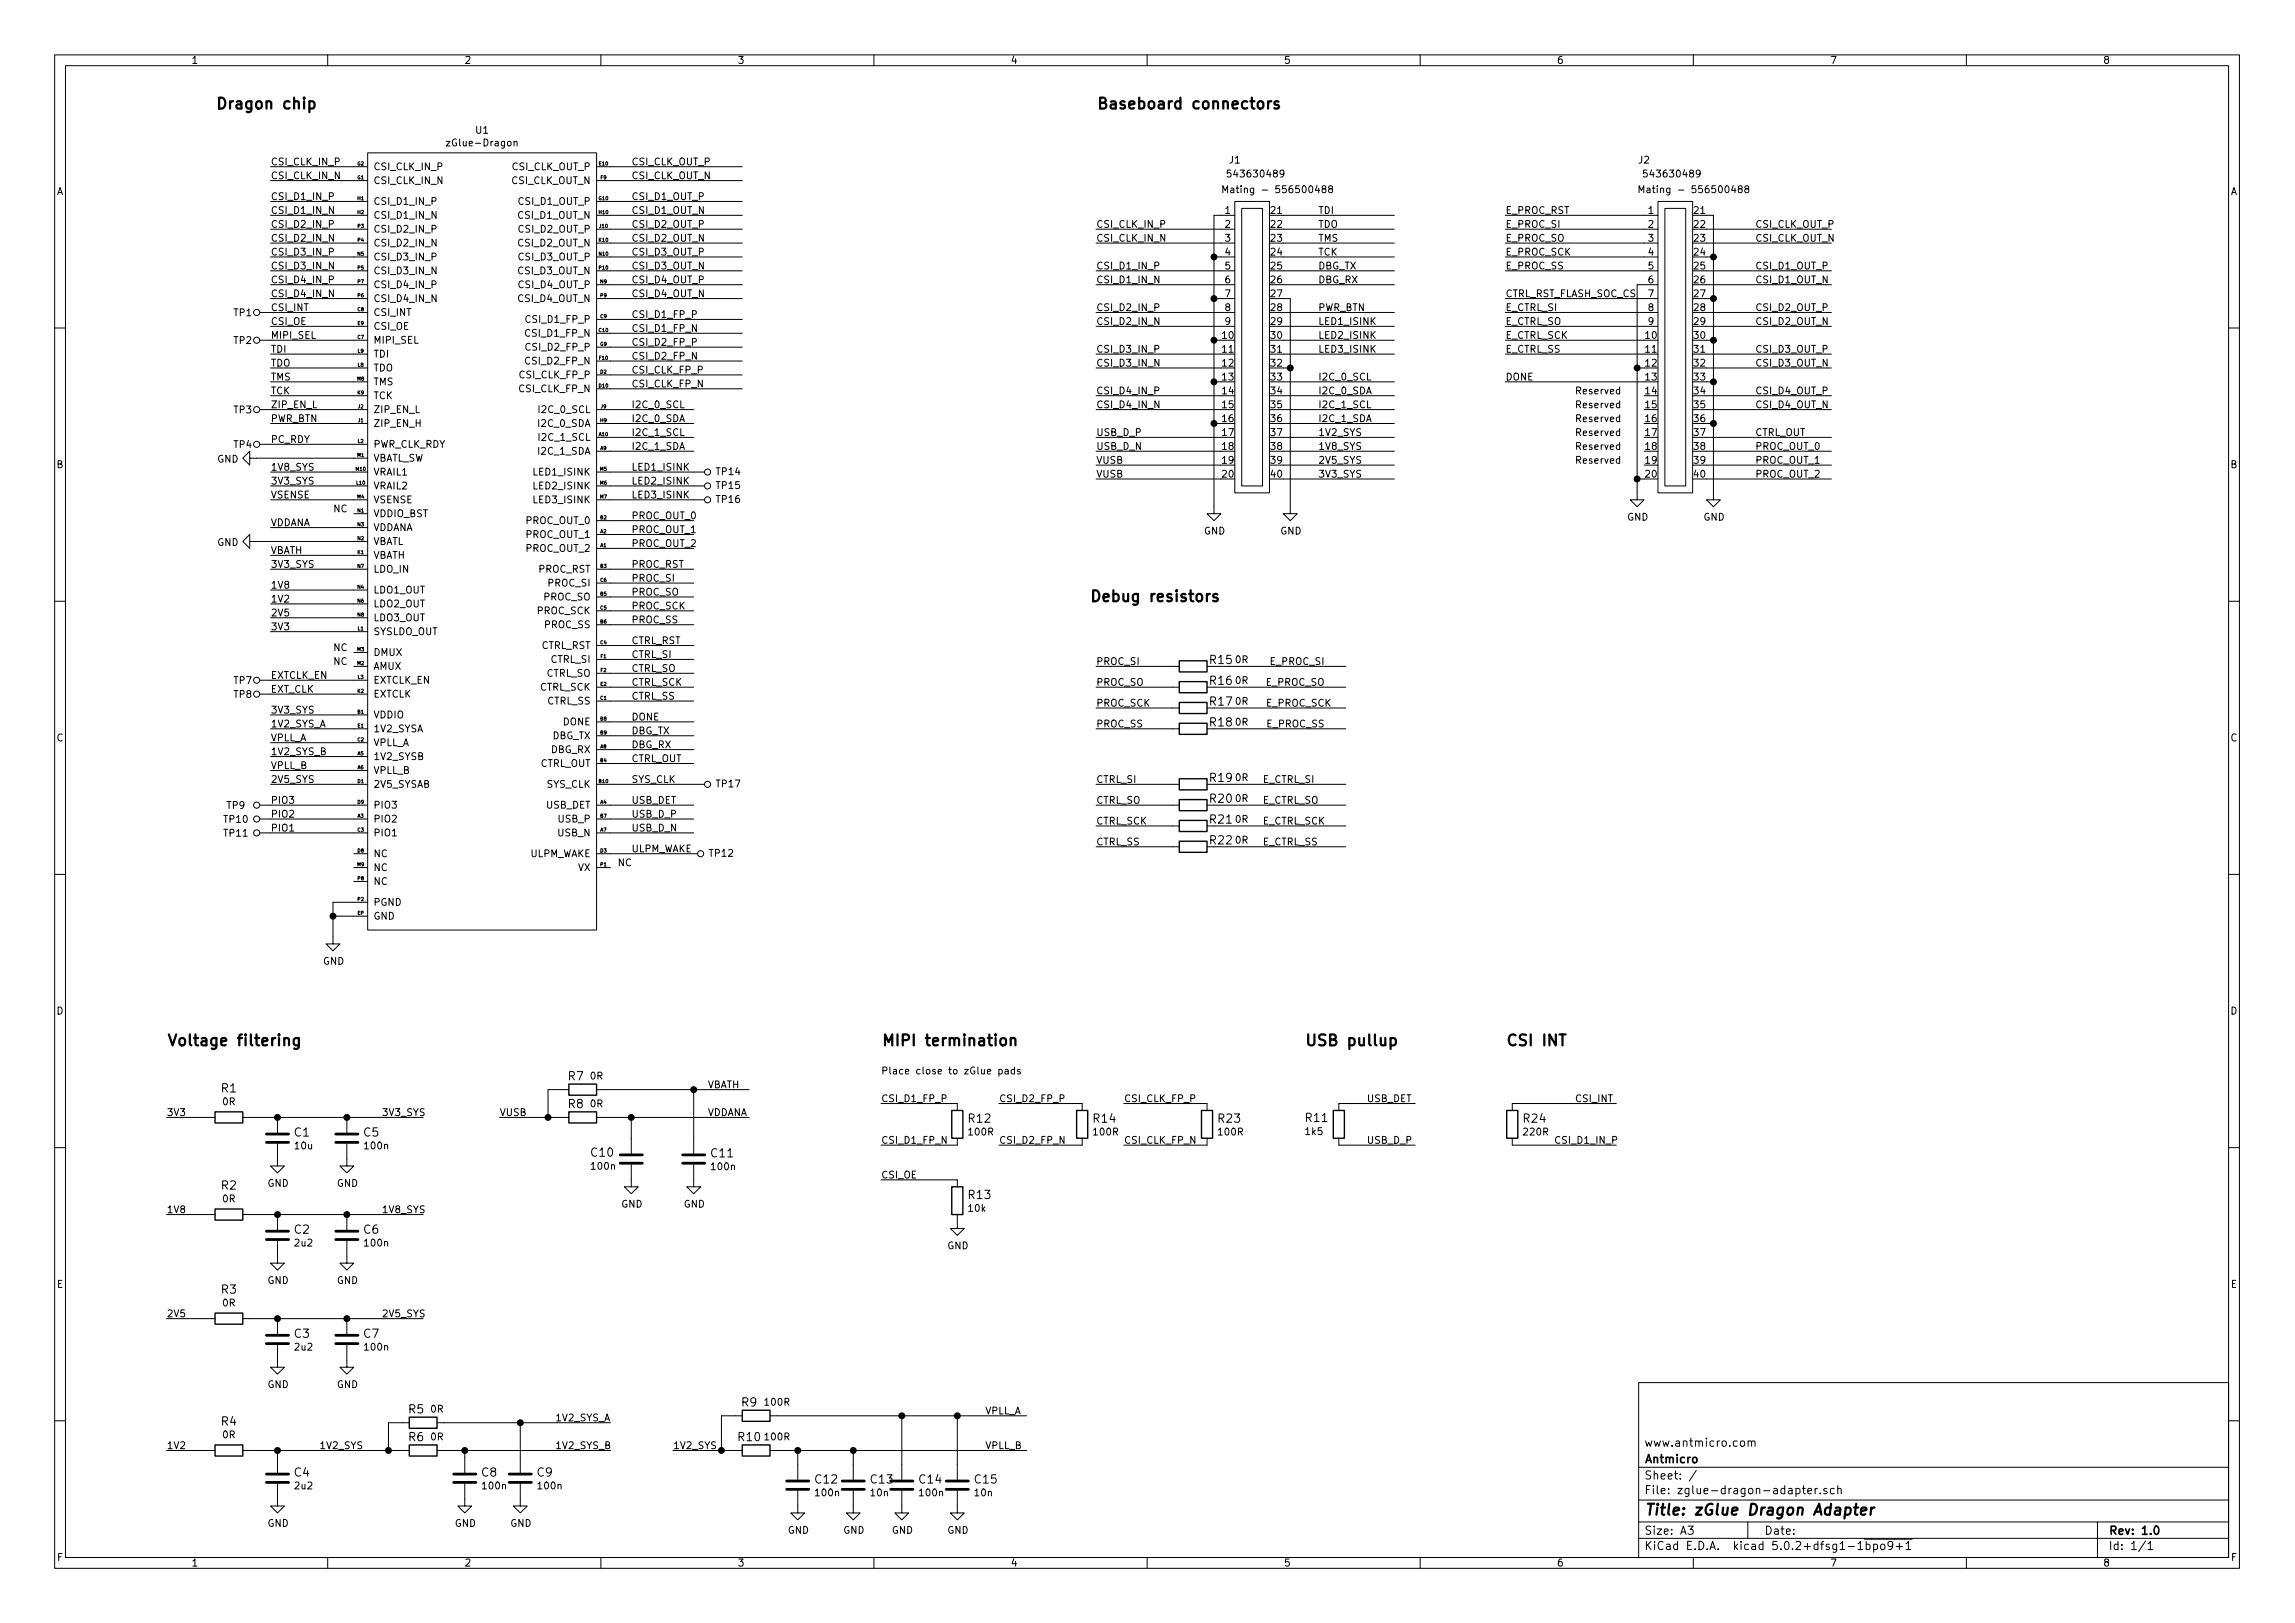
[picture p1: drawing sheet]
<svg xmlns="http://www.w3.org/2000/svg" width="420mm" height="297mm" viewBox="0 0 420 297" stroke-linecap="round" stroke-linejoin="round" font-family="sans-serif">
<defs><g id="words">
<g font-size="2.8">
<text x="39.4" y="20">Dragon chip</text>
<text x="200.7" y="20">Baseboard connectors</text>
<text x="199.4" y="110.1">Debug resistors</text>
<text x="30.5" y="191.4">Voltage filtering</text>
<text x="161.3" y="191.4">MIPI termination</text>
<text x="238.8" y="191.4">USB pullup</text>
<text x="275.6" y="191.4">CSI INT</text>
<text x="301" y="277.3">Title: zGlue Dragon Adapter</text>
</g>
<g font-size="2.1">
<text x="221.6" y="121.5">R15</text>
<text x="221.6" y="125.3">R16</text>
<text x="221.6" y="129.1">R17</text>
<text x="221.6" y="133">R18</text>
<text x="221.6" y="143.1">R19</text>
<text x="221.6" y="146.9">R20</text>
<text x="221.6" y="150.7">R21</text>
<text x="221.6" y="154.5">R22</text>
<text x="104.1" y="197.7">R7</text>
<text x="40.6" y="199.9">R1</text>
<text x="104.1" y="202.8">R8</text>
<text x="53.9" y="208">C1</text>
<text x="66.6" y="208">C5</text>
<text x="177.4" y="205.5">R12</text>
<text x="200.3" y="205.5">R14</text>
<text x="223.1" y="205.5">R23</text>
<text x="239.1" y="205.3">R11</text>
<text x="279" y="205.5">R24</text>
<text x="108.3" y="211.7">C10</text>
<text x="130.3" y="211.8">C11</text>
<text x="40.6" y="217.7">R2</text>
<text x="177.4" y="219.4">R13</text>
<text x="53.9" y="225.8">C2</text>
<text x="66.6" y="225.8">C6</text>
<text x="40.6" y="236.8">R3</text>
<text x="53.9" y="244.8">C3</text>
<text x="66.6" y="244.8">C7</text>
<text x="135.8" y="257.4">R9</text>
<text x="40.6" y="260.9">R4</text>
<text x="74.9" y="258.7">R5</text>
<text x="74.9" y="263.8">R6</text>
<text x="135.2" y="263.8">R10</text>
<text x="301" y="267.8">Antmicro</text>
<text x="301" y="264.8">www.antmicro.com</text>
<text x="53.9" y="270.2">C4</text>
<text x="88.2" y="270.2">C8</text>
<text x="98.4" y="270.2">C9</text>
<text x="149.3" y="271.5">C12</text>
<text x="159.5" y="271.5">C13</text>
<text x="168.4" y="271.5">C14</text>
<text x="178.5" y="271.5">C15</text>
<text x="301" y="273.5">File: zglue-dragon-adapter.sch</text>
<text x="301" y="270.8">Sheet: /</text>
<text x="301" y="280.9">Size: A3</text>
<text x="323" y="280.9">Date:</text>
<text x="386" y="280.9">Rev: 1.0</text>
<text x="301" y="283.7">KiCad E.D.A. kicad 5.0.2+dfsg1-1bpo9+1</text>
<text x="386" y="283.7">Id: 1/1</text>
</g>
<g font-size="1.8">
<text x="35" y="11.7">1</text>
<text x="85" y="11.7">2</text>
<text x="135" y="11.7">3</text>
<text x="185" y="11.7">4</text>
<text x="235" y="11.7">5</text>
<text x="285" y="11.7">6</text>
<text x="335" y="11.7">7</text>
<text x="385" y="11.7">8</text>
<text x="82.5" y="26.8">zGlue-Dragon</text>
<text x="87.1" y="24.5">U1</text>
<text x="225.1" y="29.9">J1</text>
<text x="300" y="29.9">J2</text>
<text x="10.4" y="35.7">A</text>
<text x="49.5" y="30.3">CSI_CLK_IN_P</text>
<text x="49.5" y="32.8">CSI_CLK_IN_N</text>
<text x="68.3" y="33.7">CSI_CLK_IN_N</text>
<text x="68.3" y="31.2">CSI_CLK_IN_P</text>
<text x="93.6" y="33.7">CSI_CLK_OUT_N</text>
<text x="93.8" y="31.2">CSI_CLK_OUT_P</text>
<text x="115.6" y="30.3">CSI_CLK_OUT_P</text>
<text x="115.6" y="32.8">CSI_CLK_OUT_N</text>
<text x="223.5" y="35.3">Mating - 556500488</text>
<text x="225.5" y="32.5">543630489</text>
<text x="299.7" y="35.3">Mating - 556500488</text>
<text x="301.7" y="32.5">543630489</text>
<text x="408.4" y="35.7">A</text>
<text x="49.5" y="36.6">CSI_D1_IN_P</text>
<text x="49.5" y="39.2">CSI_D1_IN_N</text>
<text x="49.5" y="41.7">CSI_D2_IN_P</text>
<text x="68.3" y="37.5">CSI_D1_IN_P</text>
<text x="68.3" y="40">CSI_D1_IN_N</text>
<text x="95" y="40">CSI_D1_OUT_N</text>
<text x="95.1" y="37.5">CSI_D1_OUT_P</text>
<text x="115.6" y="36.6">CSI_D1_OUT_P</text>
<text x="115.6" y="39.2">CSI_D1_OUT_N</text>
<text x="115.6" y="41.7">CSI_D2_OUT_P</text>
<text x="200.7" y="41.7">CSI_CLK_IN_P</text>
<text x="224.3" y="39.2">1</text>
<text x="224.3" y="41.7">2</text>
<text x="232.7" y="39.2">21</text>
<text x="232.7" y="41.7">22</text>
<text x="241.3" y="39.2">TDI</text>
<text x="241.3" y="41.7">TDO</text>
<text x="275.6" y="39.2">E_PROC_RST</text>
<text x="275.6" y="41.7">E_PROC_SI</text>
<text x="301.8" y="39.2">1</text>
<text x="301.8" y="41.7">2</text>
<text x="310.2" y="39.2">21</text>
<text x="310.2" y="41.7">22</text>
<text x="321.3" y="41.7">CSI_CLK_OUT_P</text>
<text x="49.5" y="44.2">CSI_D2_IN_N</text>
<text x="49.5" y="46.8">CSI_D3_IN_P</text>
<text x="68.3" y="47.7">CSI_D3_IN_P</text>
<text x="68.3" y="42.6">CSI_D2_IN_P</text>
<text x="68.3" y="45.1">CSI_D2_IN_N</text>
<text x="95" y="45.1">CSI_D2_OUT_N</text>
<text x="95.1" y="42.6">CSI_D2_OUT_P</text>
<text x="95.1" y="47.7">CSI_D3_OUT_P</text>
<text x="115.6" y="44.2">CSI_D2_OUT_N</text>
<text x="115.6" y="46.8">CSI_D3_OUT_P</text>
<text x="200.7" y="44.2">CSI_CLK_IN_N</text>
<text x="224.3" y="44.2">3</text>
<text x="224.3" y="46.8">4</text>
<text x="232.7" y="44.2">23</text>
<text x="232.7" y="46.8">24</text>
<text x="241.3" y="44.2">TMS</text>
<text x="241.3" y="46.8">TCK</text>
<text x="275.6" y="44.2">E_PROC_SO</text>
<text x="275.6" y="46.8">E_PROC_SCK</text>
<text x="301.8" y="44.2">3</text>
<text x="301.8" y="46.8">4</text>
<text x="310.2" y="44.2">23</text>
<text x="310.2" y="46.8">24</text>
<text x="321.3" y="44.2">CSI_CLK_OUT_N</text>
<text x="49.5" y="49.3">CSI_D3_IN_N</text>
<text x="49.5" y="51.9">CSI_D4_IN_P</text>
<text x="68.3" y="50.2">CSI_D3_IN_N</text>
<text x="68.3" y="52.7">CSI_D4_IN_P</text>
<text x="95" y="50.2">CSI_D3_OUT_N</text>
<text x="95.1" y="52.7">CSI_D4_OUT_P</text>
<text x="115.6" y="49.3">CSI_D3_OUT_N</text>
<text x="115.6" y="51.9">CSI_D4_OUT_P</text>
<text x="200.7" y="49.3">CSI_D1_IN_P</text>
<text x="200.7" y="51.9">CSI_D1_IN_N</text>
<text x="224.3" y="49.3">5</text>
<text x="224.3" y="51.9">6</text>
<text x="232.7" y="49.3">25</text>
<text x="232.7" y="51.9">26</text>
<text x="241.3" y="51.9">DBG_RX</text>
<text x="241.3" y="49.3">DBG_TX</text>
<text x="275.6" y="49.3">E_PROC_SS</text>
<text x="301.8" y="49.3">5</text>
<text x="301.8" y="51.9">6</text>
<text x="310.2" y="49.3">25</text>
<text x="310.2" y="51.9">26</text>
<text x="321.3" y="49.3">CSI_D1_OUT_P</text>
<text x="321.3" y="51.9">CSI_D1_OUT_N</text>
<text x="42.8" y="57.9">TP1</text>
<text x="49.5" y="59.5">CSI_OE</text>
<text x="49.5" y="56.9">CSI_INT</text>
<text x="49.5" y="54.4">CSI_D4_IN_N</text>
<text x="68.3" y="57.8">CSI_INT</text>
<text x="68.3" y="55.3">CSI_D4_IN_N</text>
<text x="95" y="55.3">CSI_D4_OUT_N</text>
<text x="96.6" y="59.1">CSI_D1_FP_P</text>
<text x="115.6" y="54.4">CSI_D4_OUT_N</text>
<text x="115.6" y="58.2">CSI_D1_FP_P</text>
<text x="200.7" y="56.9">CSI_D2_IN_P</text>
<text x="200.7" y="59.5">CSI_D2_IN_N</text>
<text x="224.3" y="54.4">7</text>
<text x="224.3" y="56.9">8</text>
<text x="224.3" y="59.5">9</text>
<text x="232.7" y="54.4">27</text>
<text x="232.7" y="56.9">28</text>
<text x="232.7" y="59.5">29</text>
<text x="241.3" y="56.9">PWR_BTN</text>
<text x="241.3" y="59.5">LED1_ISINK</text>
<text x="275.6" y="54.4">CTRL_RST_FLASH_SOC_CS</text>
<text x="275.6" y="56.9">E_CTRL_SI</text>
<text x="275.6" y="59.5">E_CTRL_SO</text>
<text x="301.8" y="54.4">7</text>
<text x="301.8" y="56.9">8</text>
<text x="301.8" y="59.5">9</text>
<text x="310.2" y="54.4">27</text>
<text x="310.2" y="56.9">28</text>
<text x="310.2" y="59.5">29</text>
<text x="321.3" y="56.9">CSI_D2_OUT_P</text>
<text x="321.3" y="59.5">CSI_D2_OUT_N</text>
<text x="42.8" y="63">TP2</text>
<text x="49.5" y="64.6">TDI</text>
<text x="49.5" y="62">MIPI_SEL</text>
<text x="68.3" y="62.9">MIPI_SEL</text>
<text x="68.3" y="60.4">CSI_OE</text>
<text x="68.3" y="65.4">TDI</text>
<text x="96.5" y="61.6">CSI_D1_FP_N</text>
<text x="96.6" y="64.2">CSI_D2_FP_P</text>
<text x="115.6" y="60.7">CSI_D1_FP_N</text>
<text x="115.6" y="63.3">CSI_D2_FP_P</text>
<text x="115.6" y="65.8">CSI_D2_FP_N</text>
<text x="200.7" y="64.6">CSI_D3_IN_P</text>
<text x="223.8" y="62">10</text>
<text x="223.8" y="64.6">11</text>
<text x="232.7" y="62">30</text>
<text x="232.7" y="64.6">31</text>
<text x="241.3" y="62">LED2_ISINK</text>
<text x="241.3" y="64.6">LED3_ISINK</text>
<text x="275.6" y="62">E_CTRL_SCK</text>
<text x="275.6" y="64.6">E_CTRL_SS</text>
<text x="301.3" y="62">10</text>
<text x="301.3" y="64.6">11</text>
<text x="310.2" y="62">30</text>
<text x="310.2" y="64.6">31</text>
<text x="321.3" y="64.6">CSI_D3_OUT_P</text>
<text x="49.5" y="67.1">TDO</text>
<text x="49.5" y="69.6">TMS</text>
<text x="68.3" y="68">TDO</text>
<text x="68.3" y="70.5">TMS</text>
<text x="95.1" y="71.8">CSI_CLK_FP_N</text>
<text x="95.2" y="69.3">CSI_CLK_FP_P</text>
<text x="96.5" y="66.7">CSI_D2_FP_N</text>
<text x="115.6" y="68.4">CSI_CLK_FP_P</text>
<text x="115.6" y="70.9">CSI_CLK_FP_N</text>
<text x="200.7" y="67.1">CSI_D3_IN_N</text>
<text x="223.8" y="67.1">12</text>
<text x="223.8" y="69.6">13</text>
<text x="232.7" y="67.1">32</text>
<text x="232.7" y="69.6">33</text>
<text x="241.3" y="69.6">I2C_0_SCL</text>
<text x="275.6" y="69.6">DONE</text>
<text x="301.3" y="67.1">12</text>
<text x="301.3" y="69.6">13</text>
<text x="310.2" y="67.1">32</text>
<text x="310.2" y="69.6">33</text>
<text x="321.3" y="67.1">CSI_D3_OUT_N</text>
<text x="42.8" y="75.7">TP3</text>
<text x="49.5" y="77.3">PWR_BTN</text>
<text x="49.5" y="72.2">TCK</text>
<text x="49.5" y="74.7">ZIP_EN_L</text>
<text x="68.3" y="75.6">ZIP_EN_L</text>
<text x="68.3" y="73.1">TCK</text>
<text x="99" y="75.6">I2C_0_SCL</text>
<text x="115.6" y="74.7">I2C_0_SCL</text>
<text x="115.6" y="77.3">I2C_0_SDA</text>
<text x="200.7" y="72.2">CSI_D4_IN_P</text>
<text x="200.7" y="74.7">CSI_D4_IN_N</text>
<text x="223.8" y="72.2">14</text>
<text x="223.8" y="74.7">15</text>
<text x="223.8" y="77.3">16</text>
<text x="232.7" y="72.2">34</text>
<text x="232.7" y="74.7">35</text>
<text x="232.7" y="77.3">36</text>
<text x="241.3" y="72.2">I2C_0_SDA</text>
<text x="241.3" y="74.7">I2C_1_SCL</text>
<text x="241.3" y="77.3">I2C_1_SDA</text>
<text x="288.3" y="72.2">Reserved</text>
<text x="288.3" y="74.7">Reserved</text>
<text x="288.3" y="77.3">Reserved</text>
<text x="301.3" y="72.2">14</text>
<text x="301.3" y="74.7">15</text>
<text x="301.3" y="77.3">16</text>
<text x="310.2" y="72.2">34</text>
<text x="310.2" y="74.7">35</text>
<text x="310.2" y="77.3">36</text>
<text x="321.3" y="72.2">CSI_D4_OUT_P</text>
<text x="321.3" y="74.7">CSI_D4_OUT_N</text>
<text x="42.8" y="82">TP4</text>
<text x="49.5" y="81.1">PC_RDY</text>
<text x="68.3" y="78.1">ZIP_EN_H</text>
<text x="68.3" y="82">PWR_CLK_RDY</text>
<text x="98.8" y="83.2">I2C_1_SDA</text>
<text x="98.8" y="78.1">I2C_0_SDA</text>
<text x="99" y="80.7">I2C_1_SCL</text>
<text x="115.6" y="79.8">I2C_1_SCL</text>
<text x="115.6" y="82.3">I2C_1_SDA</text>
<text x="200.7" y="82.3">USB_D_N</text>
<text x="200.7" y="79.8">USB_D_P</text>
<text x="223.8" y="79.8">17</text>
<text x="223.8" y="82.3">18</text>
<text x="232.7" y="79.8">37</text>
<text x="232.7" y="82.3">38</text>
<text x="241.3" y="82.3">1V8_SYS</text>
<text x="241.3" y="79.8">1V2_SYS</text>
<text x="288.3" y="79.8">Reserved</text>
<text x="288.3" y="82.3">Reserved</text>
<text x="301.3" y="79.8">17</text>
<text x="301.3" y="82.3">18</text>
<text x="310.2" y="79.8">37</text>
<text x="310.2" y="82.3">38</text>
<text x="321.3" y="82.3">PROC_OUT_0</text>
<text x="321.3" y="79.8">CTRL_OUT</text>
<text x="10.4" y="85.7">B</text>
<text x="39.8" y="84.7">GND</text>
<text x="49.5" y="86.1">1V8_SYS</text>
<text x="49.5" y="88.7">3V3_SYS</text>
<text x="68.3" y="89.6">VRAIL2</text>
<text x="68.3" y="84.5">VBATL_SW</text>
<text x="68.3" y="87">VRAIL1</text>
<text x="98" y="87">LED1_ISINK</text>
<text x="98" y="89.6">LED2_ISINK</text>
<text x="115.6" y="86.1">LED1_ISINK</text>
<text x="115.6" y="88.7">LED2_ISINK</text>
<text x="131.2" y="87">TP14</text>
<text x="131.2" y="89.5">TP15</text>
<text x="200.7" y="87.4">VUSB</text>
<text x="200.7" y="84.9">VUSB</text>
<text x="223.8" y="84.9">19</text>
<text x="223.8" y="87.4">20</text>
<text x="232.7" y="84.9">39</text>
<text x="232.7" y="87.4">40</text>
<text x="241.3" y="87.4">3V3_SYS</text>
<text x="241.3" y="84.9">2V5_SYS</text>
<text x="288.3" y="84.9">Reserved</text>
<text x="301.3" y="84.9">19</text>
<text x="301.3" y="87.4">20</text>
<text x="310.2" y="84.9">39</text>
<text x="310.2" y="87.4">40</text>
<text x="321.3" y="84.9">PROC_OUT_1</text>
<text x="321.3" y="87.4">PROC_OUT_2</text>
<text x="408.4" y="85.7">B</text>
<text x="49.5" y="91.2">VSENSE</text>
<text x="61" y="93.8">NC</text>
<text x="68.3" y="92.1">VSENSE</text>
<text x="68.3" y="94.7">VDDIO_BST</text>
<text x="96.4" y="95.9">PROC_OUT_0</text>
<text x="98" y="92.1">LED3_ISINK</text>
<text x="115.6" y="91.2">LED3_ISINK</text>
<text x="115.6" y="95">PROC_OUT_0</text>
<text x="131.2" y="92">TP16</text>
<text x="297.9" y="95.3">GND</text>
<text x="311.9" y="95.3">GND</text>
<text x="39.8" y="99.9">GND</text>
<text x="49.5" y="96.3">VDDANA</text>
<text x="49.5" y="101.4">VBATH</text>
<text x="68.3" y="99.7">VBATL</text>
<text x="68.3" y="97.2">VDDANA</text>
<text x="96.4" y="101">PROC_OUT_2</text>
<text x="96.4" y="98.5">PROC_OUT_1</text>
<text x="115.6" y="97.6">PROC_OUT_1</text>
<text x="115.6" y="100.1">PROC_OUT_2</text>
<text x="220.4" y="97.8">GND</text>
<text x="234.4" y="97.8">GND</text>
<text x="49.5" y="103.9">3V3_SYS</text>
<text x="49.5" y="107.7">1V8</text>
<text x="68.3" y="102.3">VBATH</text>
<text x="68.3" y="104.8">LDO_IN</text>
<text x="98.6" y="104.8">PROC_RST</text>
<text x="100.4" y="107.4">PROC_SI</text>
<text x="115.6" y="103.9">PROC_RST</text>
<text x="115.6" y="106.5">PROC_SI</text>
<text x="49.5" y="110.3">1V2</text>
<text x="49.5" y="112.8">2V5</text>
<text x="68.3" y="108.6">LDO1_OUT</text>
<text x="68.3" y="111.2">LDO2_OUT</text>
<text x="68.3" y="113.7">LDO3_OUT</text>
<text x="98.4" y="112.4">PROC_SCK</text>
<text x="99.5" y="109.9">PROC_SO</text>
<text x="115.6" y="109">PROC_SO</text>
<text x="115.6" y="111.5">PROC_SCK</text>
<text x="49.5" y="115.4">3V3</text>
<text x="61" y="119.2">NC</text>
<text x="68.3" y="116.2">SYSLDO_OUT</text>
<text x="99" y="118.8">CTRL_RST</text>
<text x="99.7" y="115">PROC_SS</text>
<text x="115.6" y="114.1">PROC_SS</text>
<text x="115.6" y="117.9">CTRL_RST</text>
<text x="42.8" y="125.2">TP7</text>
<text x="49.5" y="124.2">EXTCLK_EN</text>
<text x="61" y="121.7">NC</text>
<text x="68.3" y="125.1">EXTCLK_EN</text>
<text x="68.3" y="122.6">AMUX</text>
<text x="68.3" y="120.1">DMUX</text>
<text x="99.9" y="123.9">CTRL_SO</text>
<text x="100.8" y="121.3">CTRL_SI</text>
<text x="115.6" y="120.4">CTRL_SI</text>
<text x="115.6" y="123">CTRL_SO</text>
<text x="115.6" y="125.5">CTRL_SCK</text>
<text x="200.7" y="121.7">PROC_SI</text>
<text x="200.7" y="125.5">PROC_SO</text>
<text x="226.2" y="121.4">0R</text>
<text x="226.2" y="125.2">0R</text>
<text x="231.7" y="125.5">E_PROC_SO</text>
<text x="232.6" y="121.7">E_PROC_SI</text>
<text x="42.8" y="127.7">TP8</text>
<text x="49.5" y="130.6">3V3_SYS</text>
<text x="49.5" y="126.8">EXT_CLK</text>
<text x="68.3" y="131.5">VDDIO</text>
<text x="68.3" y="127.7">EXTCLK</text>
<text x="98.8" y="126.4">CTRL_SCK</text>
<text x="100.2" y="128.9">CTRL_SS</text>
<text x="115.6" y="128.1">CTRL_SS</text>
<text x="115.6" y="131.9">DONE</text>
<text x="200.7" y="129.3">PROC_SCK</text>
<text x="226.2" y="129">0R</text>
<text x="231.9" y="129.3">E_PROC_SCK</text>
<text x="10.4" y="135.7">C</text>
<text x="49.5" y="135.7">VPLL_A</text>
<text x="49.5" y="133.1">1V2_SYS_A</text>
<text x="68.3" y="136.6">VPLL_A</text>
<text x="68.3" y="134">1V2_SYSA</text>
<text x="100.8" y="137.8">DBG_RX</text>
<text x="101" y="135.3">DBG_TX</text>
<text x="103.1" y="132.8">DONE</text>
<text x="115.6" y="136.9">DBG_RX</text>
<text x="115.6" y="134.4">DBG_TX</text>
<text x="200.7" y="133.1">PROC_SS</text>
<text x="226.2" y="132.8">0R</text>
<text x="232" y="133.1">E_PROC_SS</text>
<text x="408.4" y="135.7">C</text>
<text x="49.5" y="140.8">VPLL_B</text>
<text x="49.5" y="143.3">2V5_SYS</text>
<text x="49.5" y="138.2">1V2_SYS_B</text>
<text x="68.3" y="139.1">1V2_SYSB</text>
<text x="68.3" y="141.6">VPLL_B</text>
<text x="98.8" y="140.4">CTRL_OUT</text>
<text x="115.6" y="143.3">SYS_CLK</text>
<text x="115.6" y="139.5">CTRL_OUT</text>
<text x="200.7" y="143.3">CTRL_SI</text>
<text x="226.2" y="143">0R</text>
<text x="231.1" y="143.3">E_CTRL_SI</text>
<text x="41.6" y="148">TP9</text>
<text x="49.5" y="147.1">PIO3</text>
<text x="49.5" y="149.6">PIO2</text>
<text x="68.3" y="144.2">2V5_SYSAB</text>
<text x="68.3" y="148">PIO3</text>
<text x="99.9" y="148">USB_DET</text>
<text x="100.1" y="144.2">SYS_CLK</text>
<text x="115.6" y="147.1">USB_DET</text>
<text x="115.6" y="149.6">USB_D_P</text>
<text x="131.2" y="144.1">TP17</text>
<text x="200.7" y="147.1">CTRL_SO</text>
<text x="226.2" y="146.8">0R</text>
<text x="231.1" y="147.1">E_CTRL_SO</text>
<text x="41.1" y="150.6">TP10</text>
<text x="41.1" y="153.1">TP11</text>
<text x="49.5" y="152.2">PIO1</text>
<text x="68.3" y="150.5">PIO2</text>
<text x="68.3" y="153.1">PIO1</text>
<text x="102.2" y="153.1">USB_N</text>
<text x="102.3" y="150.5">USB_P</text>
<text x="115.6" y="152.2">USB_D_N</text>
<text x="115.6" y="156">ULPM_WAKE</text>
<text x="200.7" y="150.9">CTRL_SCK</text>
<text x="200.7" y="154.7">CTRL_SS</text>
<text x="226.2" y="150.6">0R</text>
<text x="226.2" y="154.4">0R</text>
<text x="231.1" y="150.9">E_CTRL_SCK</text>
<text x="231.1" y="154.7">E_CTRL_SS</text>
<text x="68.3" y="156.9">NC</text>
<text x="68.3" y="159.4">NC</text>
<text x="68.3" y="162">NC</text>
<text x="96.8" y="156.9">ULPM_WAKE</text>
<text x="105.8" y="159.4">VX</text>
<text x="113" y="158.5">NC</text>
<text x="129.9" y="156.8">TP12</text>
<text x="68.3" y="165.8">PGND</text>
<text x="68.3" y="168.3">GND</text>
<text x="59.1" y="176.6">GND</text>
<text x="10.4" y="185.7">D</text>
<text x="408.4" y="185.7">D</text>
<text x="108.1" y="197.6">0R</text>
<text x="161.3" y="196.6">Place close to zGlue pads</text>
<text x="40.8" y="202.3">0R</text>
<text x="108.1" y="202.7">0R</text>
<text x="129.5" y="199.2">VBATH</text>
<text x="161.3" y="201.7">CSI_D1_FP_P</text>
<text x="182.9" y="201.7">CSI_D2_FP_P</text>
<text x="205.7" y="201.7">CSI_CLK_FP_P</text>
<text x="250.2" y="201.7">USB_DET</text>
<text x="288.3" y="201.7">CSI_INT</text>
<text x="30.5" y="204.3">3V3</text>
<text x="69.8" y="204.3">3V3_SYS</text>
<text x="91.4" y="204.3">VUSB</text>
<text x="129.5" y="204.3">VDDANA</text>
<text x="161.3" y="209.3">CSI_D1_FP_N</text>
<text x="177.4" y="207.8">100R</text>
<text x="182.9" y="209.3">CSI_D2_FP_N</text>
<text x="200.3" y="207.8">100R</text>
<text x="205.7" y="209.3">CSI_CLK_FP_N</text>
<text x="223.2" y="207.8">100R</text>
<text x="239.1" y="207.7">1k5</text>
<text x="250.2" y="209.3">USB_D_P</text>
<text x="279" y="207.8">220R</text>
<text x="284.5" y="209.3">CSI_D1_IN_P</text>
<text x="54.1" y="210.3">10u</text>
<text x="66.9" y="210.3">100n</text>
<text x="108.4" y="214.1">100n</text>
<text x="130.4" y="214.2">100n</text>
<text x="161.3" y="215.7">CSI_OE</text>
<text x="40.8" y="220.1">0R</text>
<text x="49" y="217.2">GND</text>
<text x="61.7" y="217.2">GND</text>
<text x="113.7" y="221">GND</text>
<text x="125.2" y="221">GND</text>
<text x="177.4" y="221.8">10k</text>
<text x="30.5" y="222">1V8</text>
<text x="69.8" y="222">1V8_SYS</text>
<text x="54.1" y="228.1">2u2</text>
<text x="66.9" y="228.1">100n</text>
<text x="173.4" y="228.6">GND</text>
<text x="10.4" y="235.7">E</text>
<text x="40.8" y="239.1">0R</text>
<text x="49" y="235">GND</text>
<text x="61.7" y="235">GND</text>
<text x="408.4" y="235.7">E</text>
<text x="30.5" y="241.1">2V5</text>
<text x="69.8" y="241.1">2V5_SYS</text>
<text x="54.1" y="247.2">2u2</text>
<text x="66.9" y="247.2">100n</text>
<text x="49" y="254">GND</text>
<text x="61.7" y="254">GND</text>
<text x="140.1" y="257.3">100R</text>
<text x="40.8" y="263.2">0R</text>
<text x="78.9" y="258.5">0R</text>
<text x="78.9" y="263.6">0R</text>
<text x="101.6" y="260.1">1V2_SYS_A</text>
<text x="140.1" y="263.6">100R</text>
<text x="180.3" y="258.9">VPLL_A</text>
<text x="30.5" y="265.2">1V2</text>
<text x="58.4" y="265.2">1V2_SYS</text>
<text x="101.6" y="265.2">1V2_SYS_B</text>
<text x="123.2" y="265.2">1V2_SYS</text>
<text x="180.3" y="265.2">VPLL_B</text>
<text x="54.1" y="272.6">2u2</text>
<text x="88.5" y="272.6">100n</text>
<text x="98.6" y="272.6">100n</text>
<text x="149.4" y="273.8">100n</text>
<text x="159.5" y="273.8">10n</text>
<text x="168.5" y="273.8">100n</text>
<text x="178.5" y="273.8">10n</text>
<text x="49" y="279.4">GND</text>
<text x="83.3" y="279.4">GND</text>
<text x="93.4" y="279.4">GND</text>
<text x="144.2" y="280.7">GND</text>
<text x="154.4" y="280.7">GND</text>
<text x="163.3" y="280.7">GND</text>
<text x="173.4" y="280.7">GND</text>
<text x="10.5" y="285.7">F</text>
<text x="35" y="286.7">1</text>
<text x="85" y="286.7">2</text>
<text x="135" y="286.7">3</text>
<text x="185" y="286.7">4</text>
<text x="235" y="286.7">5</text>
<text x="285" y="286.7">6</text>
<text x="335" y="286.7">7</text>
<text x="385" y="286.7">8</text>
<text x="408.5" y="285.7">F</text>
</g>
<g font-size=".9">
<text x="65.5" y="32.8">G1</text>
<text x="65.5" y="30.3">G2</text>
<text x="109.7" y="30.3">E10</text>
<text x="110" y="32.8">F9</text>
<text x="65.5" y="36.6">H1</text>
<text x="65.5" y="39.2">H2</text>
<text x="65.5" y="41.7">P3</text>
<text x="109.7" y="36.6">G10</text>
<text x="109.7" y="39.2">H10</text>
<text x="109.8" y="41.7">J10</text>
<text x="65.5" y="46.8">N5</text>
<text x="65.5" y="44.3">P4</text>
<text x="109.7" y="44.3">K10</text>
<text x="109.7" y="46.8">N10</text>
<text x="65.5" y="49.3">P5</text>
<text x="65.5" y="51.9">P7</text>
<text x="109.7" y="49.3">P10</text>
<text x="109.9" y="51.9">N9</text>
<text x="65.5" y="57">C8</text>
<text x="65.5" y="59.5">E9</text>
<text x="65.5" y="54.4">P6</text>
<text x="109.9" y="58.2">C9</text>
<text x="110" y="54.4">P9</text>
<text x="65.5" y="62">C7</text>
<text x="65.5" y="64.6">L9</text>
<text x="109.7" y="60.8">C10</text>
<text x="109.7" y="65.8">F10</text>
<text x="109.9" y="63.3">G9</text>
<text x="65.4" y="69.7">M8</text>
<text x="65.5" y="67.1">L8</text>
<text x="109.7" y="70.9">D10</text>
<text x="109.9" y="68.4">D2</text>
<text x="65.5" y="72.2">K9</text>
<text x="65.6" y="77.3">J1</text>
<text x="65.6" y="74.7">J2</text>
<text x="109.9" y="77.3">H9</text>
<text x="110" y="74.7">J9</text>
<text x="65.4" y="83.6">M1</text>
<text x="65.5" y="81.1">L2</text>
<text x="109.7" y="79.8">A10</text>
<text x="109.9" y="82.4">A9</text>
<text x="65.2" y="86.2">M10</text>
<text x="65.3" y="88.7">L10</text>
<text x="109.9" y="86.2">M5</text>
<text x="109.9" y="88.7">M6</text>
<text x="65.4" y="91.2">M4</text>
<text x="65.5" y="93.8">N1</text>
<text x="109.9" y="91.2">M7</text>
<text x="109.9" y="95.1">B2</text>
<text x="65.5" y="101.4">K1</text>
<text x="65.5" y="98.9">N2</text>
<text x="65.5" y="96.3">N3</text>
<text x="109.9" y="100.1">A1</text>
<text x="109.9" y="97.6">A2</text>
<text x="65.5" y="107.8">N4</text>
<text x="65.5" y="103.9">N7</text>
<text x="109.9" y="103.9">B3</text>
<text x="109.9" y="106.5">C6</text>
<text x="65.5" y="110.3">N6</text>
<text x="65.5" y="112.8">N8</text>
<text x="109.9" y="109">B5</text>
<text x="109.9" y="111.6">C5</text>
<text x="65.4" y="119.2">M3</text>
<text x="65.5" y="115.4">L1</text>
<text x="109.9" y="114.1">B6</text>
<text x="109.9" y="117.9">C4</text>
<text x="65.4" y="121.7">M2</text>
<text x="65.5" y="124.3">L3</text>
<text x="110" y="125.5">E2</text>
<text x="110" y="120.5">F1</text>
<text x="110" y="123">F2</text>
<text x="65.5" y="130.6">B1</text>
<text x="65.5" y="126.8">K2</text>
<text x="109.9" y="131.9">B8</text>
<text x="109.9" y="128.1">C1</text>
<text x="65.5" y="135.7">C2</text>
<text x="65.5" y="133.2">E1</text>
<text x="109.9" y="137">A8</text>
<text x="109.9" y="134.4">B9</text>
<text x="65.5" y="138.2">A5</text>
<text x="65.5" y="140.8">A6</text>
<text x="65.5" y="143.3">D1</text>
<text x="109.7" y="143.3">B10</text>
<text x="109.9" y="139.5">B4</text>
<text x="65.5" y="149.7">A3</text>
<text x="65.5" y="147.1">D9</text>
<text x="109.9" y="147.1">A4</text>
<text x="109.9" y="149.7">B7</text>
<text x="65.5" y="152.2">C3</text>
<text x="109.9" y="152.2">A7</text>
<text x="65.4" y="158.6">M9</text>
<text x="65.5" y="156">D8</text>
<text x="65.5" y="161.1">P8</text>
<text x="109.9" y="156">D3</text>
<text x="110" y="158.6">P1</text>
<text x="65.5" y="167.4">EP</text>
<text x="65.5" y="164.9">P2</text>
</g>
</g></defs>
<g fill="none" stroke="#000" stroke-width=".18">
<path d="M10 10h400v277h-400zM12 12h396v273.1h-396zM60 10v2M110 10v2M160 10v2M210 10v2M260 10v2M310 10v2M360 10v2M49.5 30.5h17.8M49.5 33.1h17.8M49.5 36.9h17.8"/>
<path d="M49.5 39.4h17.8M67.3 28h41.9v142.2h-41.9zM81.7 25.9h.7l-.7 .8h.7M94.1 26l.2-.1h.3l.1 .8M94.1 25.9v.8M109.2 30.5h26.7M109.2 33.1h26.7M109.2 36.9h26.7M109.2 39.4h26.7M225.3 31.1h-.6v.6l.1-.1 .5 .1v.6l-.2 .1-.4-.1M226.1 36.9h6.3v53.3h-6.3zM226.1 39.4h-3.9v54.6h1.3l-1.3 1.3-1.2-1.3h1.2"/>
<path d="M227.3 38.1h3.8v50.8h-3.8zM234.9 39.4h20.4M235.1 31.7l-.3 .2h-.4v-.6l.4-.2 .3 .3-.1 .7-.2 .2-.4 .1M239.7 34.1l.2-.1a.67 .67 0 0 1 .5 .6 .67 .67 0 0 1-.5 .7l-.3-.5zM241.1 33.9l-.3 .9h.8M241.4 34.4v.9M242.3 34.6l-.2-.2v-.3l.2-.1 .3 .1 .1 .3-.6 .2-.1 .2v.2l.3 .3 .3-.1 .1-.2v-.3l-.2-.1M243.5 34.6l-.3-.3 .1-.2 .2-.1 .4 .1v.3l-.5 .2-.2 .2v.2l.3 .3 .3-.1 .2-.2-.1-.3-.2-.1M275.6 39.4h27.9M301.5 31.1h-.6v.6l.1-.1 .5 .1v.6l-.2 .1-.4-.1M303.5 36.9h6.4v53.3h-6.4zM304.8 38.1h3.8v50.8h-3.8z"/>
<path d="M311.3 31.7l-.3 .2h-.4v-.6l.4-.2 .3 .3-.1 .7-.2 .2-.4 .1M312.4 39.4h1.3v52.1h1.3l-1.3 1.2-1.3-1.2h1.3M315.9 34.1l.2-.1a.67 .67 0 0 1 .5 .6 .67 .67 0 0 1-.5 .7l-.3-.5zM317.3 33.9l-.3 .9h.8M317.6 34.4v.9M318.5 34.6l-.2-.2v-.3l.2-.1 .3 .1 .1 .3-.6 .2-.1 .2v.2l.3 .3 .3-.1 .1-.2v-.3l-.2-.1M319.7 34.6l-.3-.3 .1-.2 .2-.1 .4 .1v.3l-.5 .2-.2 .2v.2l.3 .3 .3-.1 .2-.2-.1-.3-.2-.1M47.6 57.2h19.7M49.5 59.7h17.8M49.5 41.9h17.8M49.5 44.5h17.8M49.5 47h17.8"/>
<path d="M49.5 52.1h17.8M49.5 49.6h17.8M49.5 54.6h17.8M109.2 58.5h26.7M109.2 41.9h26.7M109.2 44.5h26.7M109.2 47h26.7M109.2 52.1h26.7M109.2 49.6h26.7M109.2 54.6h26.7M200.7 57.2h25.4M200.7 59.7h25.4"/>
<path d="M200.7 41.9h25.4M200.7 44.5h25.4M200.7 52.1h25.4M200.7 49.6h25.4M222.2 47h3.9M222.2 54.6h3.9M234.9 54.6h1.3v39.4h1.3l-1.3 1.3-1.3-1.3h1.3M234.9 57.2h20.4M234.9 59.7h20.4M234.9 41.9h20.4M234.9 44.5h20.4M234.9 47h20.4"/>
<path d="M234.9 52.1h20.4M234.9 49.6h20.4M275.6 57.2h27.9M275.6 59.7h27.9M275.6 41.9h27.9M275.6 44.5h27.9M275.6 47h27.9M275.6 49.6h27.9M275.6 54.6h27.9M303.5 52.1h-3.8v39.4h1.3l-1.3 1.2-1.3-1.2h1.3M312.4 57.2h22.9M312.4 59.7h22.9"/>
<path d="M312.4 41.9h22.9M312.4 44.5h22.9M312.4 47h1.3M312.4 52.1h22.9M312.4 49.6h22.9M312.4 54.6h1.3M10 60h2M47.6 62.3h19.7M47.6 75h19.7M49.5 77.5h17.8M49.5 72.4h17.8M49.5 67.3h17.8"/>
<path d="M49.5 64.8h17.8M49.5 69.9h17.8M109.2 61h26.7M109.2 71.2h26.7M109.2 68.6h26.7M109.2 66.1h26.7M109.2 63.5h26.7M109.2 77.5h17.8M109.2 75h17.8M200.7 75h22.8M200.7 72.4h22.8M200.7 67.3h22.8"/>
<path d="M200.7 64.8h22.8M222.2 62.3h1.3M222.2 77.5h1.3M222.2 69.9h1.3M234.9 62.3h20.4M234.9 77.5h20.4M234.9 75h20.4M234.9 72.4h20.4M234.9 67.3h1.3M234.9 64.8h20.4M234.9 69.9h20.4M275.6 62.3h25.4"/>
<path d="M275.6 64.8h25.4M275.6 69.9h25.4M296.5 71.3h-.3l-.3 .2 .1 .5h.5M296.5 73.8h-.3l-.3 .2 .1 .6h.5M296.5 76.4l-.3-.1-.3 .3 .1 .5h.5M296.5 78.9h-.3l-.3 .2 .1 .6h.5M296.5 70.8v1.3M296.5 73.4v1.2M296.5 75.9v1.3M296.5 78.4v1.3M299.7 67.3h1.3M312.4 62.3h1.3"/>
<path d="M312.4 77.5h1.3M312.4 75h22.9M312.4 72.4h22.9M312.4 67.3h22.9M312.4 64.8h22.9M312.4 69.9h1.3M408 60h2M45.7 83.9v-1.3l-1.3 1.3 1.3 1.2v-1.2h21.6M45.7 99.1v-1.3l-1.3 1.3 1.3 1.3v-1.3h21.6M47.6 81.3h19.7M49.5 88.9h17.8M49.5 86.4h17.8"/>
<path d="M49.5 91.5h17.8M49.5 96.6h17.8M64.8 94h2.5M109.2 80h17.8M109.2 97.8h17.8M109.2 82.6h17.8M109.2 95.3h17.8M109.2 88.9h19.7M109.2 86.4h19.7M109.2 91.5h19.7M200.7 80h22.8M200.7 82.6h22.8"/>
<path d="M200.7 85.1h22.8M200.7 87.7h22.8M234.9 80h20.4M234.9 82.6h20.4M234.9 85.1h20.4M234.9 87.7h20.4M296.5 81.5l-.3-.1-.3 .2 .1 .6h.5M296.5 84h-.3l-.3 .2 .1 .5h.5M296.5 81v1.3M296.5 83.5v1.3M299.7 87.7h1.3M312.4 80h22.9"/>
<path d="M312.4 82.6h22.9M312.4 85.1h22.9M312.4 87.7h22.9M10 110h2M49.5 104.2h17.8M49.5 101.6h17.8M49.5 115.6h17.8M49.5 108h17.8M49.5 110.5h17.8M49.5 113.1h17.8M64.8 119.4h2.5M109.2 100.4h17.8"/>
<path d="M109.2 104.2h17.8M109.2 109.3h17.8M109.2 114.3h17.8M109.2 118.1h17.8M109.2 111.8h17.8M109.2 106.7h17.8M408 110h2M47.6 127h19.7M47.6 124.5h19.7M49.5 138.5h17.8M49.5 130.8h17.8M49.5 135.9h17.8"/>
<path d="M49.5 133.4h17.8M64.8 122h2.5M109.2 137.2h17.8M109.2 139.7h17.8M109.2 132.1h17.8M109.2 134.7h17.8M109.2 128.3h17.8M109.2 125.8h17.8M109.2 120.7h17.8M109.2 123.2h17.8M200.7 133.4h15.2M200.7 125.8h15.2"/>
<path d="M200.7 122h15.2M200.7 129.6h15.2M221 133.4h25.4M221 125.8h25.4M221 122h25.4M221 129.6h25.4M47.6 149.9h19.7M47.6 147.4h19.7M47.6 152.4h19.7M49.5 141h17.8M49.5 143.5h17.8M64.8 156.2h2.5"/>
<path d="M64.8 158.8h2.5M109.2 149.9h17.8M109.2 147.4h17.8M109.2 152.4h17.8M109.2 143.5h19.7M109.2 156.2h18.4M109.2 158.8h2.6M200.7 147.4h15.2M200.7 143.5h15.2M200.7 151.2h15.2M200.7 155h15.2M221 147.4h25.4"/>
<path d="M221 143.5h25.4M221 151.2h25.4M221 155h25.4M10 160h2M61 167.7h6.3M64.8 161.3h2.5M67.3 165.1h-6.3v7.7h1.2l-1.2 1.2-1.3-1.2h1.3M408 160h2M104.1 199.4h-3.8v5.1M109.2 199.4h28M127 199.4v11.7M182.9 195.8l.3-.1 .3 .2-.1 .6h-.5"/>
<path d="M182.9 195.7v1.3M184 195.8h.5l.1 .8M184.6 196l-.5 .1-.1 .2v.2h.6M185.7 195.8l-.3-.1-.3 .2 .1 .6h.5M185.7 195.3v1.3M186.8 195.8l-.3-.1-.2 .2v.2l.5 .1v.3h-.5M10 210h2M30.5 204.5h8.9M44.4 204.5h33.1M50.8 209.3v4.1h1.3l-1.3 1.3-1.3-1.3h1.3M50.8 204.5v2.8M63.5 209.3v4.1h1.3l-1.3 1.3-1.3-1.3h1.3"/>
<path d="M63.5 204.5v2.8M91.4 204.5h12.7M109.2 204.5h28M115.6 213.1v4.1h1.2l-1.2 1.3-1.3-1.3h1.3M115.6 204.5v6.6M127 213.1v4.1h1.3l-1.3 1.3-1.3-1.3h1.3M161.3 202h14v1.2M161.3 215.9h14v1.3M175.3 208.3v1.3h-14M182.9 202h15.2v1.2M198.1 208.3v1.3h-15.2M205.7 202h15.3v1.2"/>
<path d="M221 208.3v1.3h-15.3M245.1 208.3v1.3h14M259.1 202h-14v1.2M276.9 208.3v1.3h19M295.9 202h-19v1.2M408 210h2M30.5 222.3h8.9M44.4 222.3h33.1M50.8 227.1v4.1h1.3l-1.3 1.2-1.3-1.2h1.3M50.8 222.3v2.8M63.5 227.1v4.1h1.3l-1.3 1.2-1.3-1.2h1.3M63.5 222.3v2.8"/>
<path d="M175.3 222.3v2.5h1.2l-1.2 1.3-1.3-1.3h1.3M30.5 241.3h8.9M44.4 241.3h33.1M50.8 246.2v4h1.3l-1.3 1.3-1.3-1.3h1.3M50.8 241.3v2.8M63.5 246.2v4h1.3l-1.3 1.3-1.3-1.3h1.3M63.5 241.3v2.8M135.9 259.1h-3.8v6.4M141 259.1h47M165.1 259.1v11.7M175.3 259.1v11.7M300 253h108v32.1h-108z"/>
<path d="M10 260h2M30.5 265.5h8.9M44.4 265.5h30.5M50.8 271.6v4h1.3l-1.3 1.3-1.3-1.3h1.3M50.8 265.5v4M74.9 260.4h-3.8v5.1M80 265.5h31.8M80 260.4h31.8M85.1 271.6v4h1.3l-1.3 1.3-1.3-1.3h1.3M85.1 265.5v4M95.2 271.6v4h1.3l-1.3 1.3-1.2-1.3h1.2M95.2 260.4v9.1"/>
<path d="M123.2 265.5h12.7M141 265.5h47M146 272.8v4.1h1.3l-1.3 1.3-1.2-1.3h1.2M146 265.5v5.3M156.2 272.8v4.1h1.3l-1.3 1.3-1.3-1.3h1.3M156.2 265.5v5.3M165.1 272.8v4.1h1.3l-1.3 1.3-1.3-1.3h1.3M175.3 272.8v4.1h1.2l-1.2 1.3-1.3-1.3h1.3M300 278.5h108M300 274.5h108M300 268.5h108M309 279.3h1l-.5 .6 .4 .1v.7l-.2 .1-.7-.1"/>
<path d="M310.5 269.1l-1.2 2M318.7 263.8l.2-.1 .4 .1v.8l-.2 .1-.4-.1zM320 278.5v3M320 263.8l.2-.1 .4 .1 .1 .9M320 263.7v1M320.7 263.9a.34 .34 0 0 1 .3-.2 .34 .34 0 0 1 .3 .2v.8M329.9 272.4h.6M330.2 271.9v1.3l.3 .2M331 272.9l.7-.1-.1-.3-.4-.1-.2 .2v.7h.6M332.3 272.4v1M332.7 272.4l-.4 .3M333.2 273.3v.1"/>
<path d="M334.4 272.5l-.3-.1-.2 .2 .1 .2 .4 .2v.3h-.5M335.8 272.5l-.4-.1-.3 .3 .1 .6 .2 .1 .4-.1M336.4 272.5l.3-.1 .3 .1 .1 .9M336.4 271.9v1.5M384 278.5v6.6M408 260h2M60 285.1v1.9M110 285.1v1.9M160 285.1v1.9M210 285.1v1.9M260 285.1v1.9M300 281.5h108"/>
<path d="M310 285.1v1.9M340.2 282.5l.4-.4v1.5M340.2 283.6h.8M341.3 281.7h8.8M341.7 282.7l.4-.1 .3 .3-.2 .6h-.5M341.7 282.1v1.5M343 282.7l.4-.1 .3 .3v.6l-.3 .1-.4-.1M343 282.6v1.5M344.4 282.7l.2-.1 .4 .1v.8l-.2 .1-.4-.1zM346.5 282.7l-.3 .3h-.4l-.2-.3v-.3l.2-.2 .4-.1 .2 .2a1.19 1.19 0 0 1-.2 1.2l-.4 .1M347.1 283h1.2M347.7 282.5v1.1"/>
<path d="M348.9 282.5l.5-.4v1.5M348.9 283.6h.9M360 285.1v1.9M392.8 282l-1.3 2M393.2 282.5l.5-.4v1.5M393.2 283.6h.9"/>
<circle cx="47" cy="57.2" r=".56"/>
<circle cx="47" cy="62.3" r=".56"/>
<circle cx="47" cy="75" r=".56"/>
<circle cx="47" cy="81.3" r=".56"/>
<circle cx="129.5" cy="88.9" r=".56"/>
<circle cx="129.5" cy="86.4" r=".56"/>
<circle cx="129.5" cy="91.5" r=".56"/>
<circle cx="47" cy="127" r=".56"/>
<circle cx="47" cy="124.5" r=".56"/>
<circle cx="47" cy="152.4" r=".56"/>
<circle cx="47" cy="149.9" r=".56"/>
<circle cx="47" cy="147.4" r=".56"/>
<circle cx="128.3" cy="156.2" r=".56"/>
<circle cx="129.5" cy="143.5" r=".56"/>
</g>
<path d="M394.5 279.5l.2-.2a.81 .81 0 0 1 .6 .6 .81 .81 0 0 1-.3 .8l-.1 .1a.79 .79 0 0 1-.4-1.3z" fill="none" stroke="#000" stroke-width=".3"/>
<g fill="none" stroke="#000" stroke-width=".41">
<path d="M56.6 18.6l.6-.1 .4 .4v.6l-.2 .3-.2 .1-.6-.1M56.6 18.5v2M232.2 18.5v1.4M232.7 18.5l-.3 .1-.2 .3M234.1 18.6l-.2-.1-.5 .1-.1 .2 .1 .3a.68 .68 0 0 1 .8 .4l-.3 .4-.6-.1M222.9 108.8l-.2-.1-.5 .1-.1 .2 .1 .3a.68 .68 0 0 1 .8 .4l-.3 .3-.6-.1M52 190.2a.49 .49 0 0 1 .9 .1v1M54.7 190v1.6a.54 .54 0 0 1-.9 .3M54.7 190.1l-.5-.1-.4 .4v.5l.1 .3 .3 .1 .5-.1M183.2 190.2a.53 .53 0 0 1 .6-.2 .53 .53 0 0 1 .4 .4v.5a.54 .54 0 0 1-.5 .4 .54 .54 0 0 1-.6-.4zM185 190.2a.5 .5 0 0 1 .9 .1v1M185 190v1.3"/>
<path d="M254.6 190.1l.6-.1 .3 .4v.5l-.2 .3-.1 .1-.6-.1M285.5 189.3h1.1M339.4 275.9h.8M339.8 275.2l-.2 1.7 .1 .2 .4 .1M340.7 276.6l1-.2-.1-.4-.5-.1-.4 .3v.9l.2 .1 .6-.1M342.6 275.9l-.2 1.3M343.2 275.9a.55 .55 0 0 0-.7 .4"/>
</g>
<g fill="#000" stroke="#000" stroke-width=".25">
<circle cx="222.3" cy="47" r=".51"/>
<circle cx="222.3" cy="54.6" r=".51"/>
<circle cx="313.7" cy="47" r=".51"/>
<circle cx="313.7" cy="54.6" r=".51"/>
<circle cx="222.3" cy="69.9" r=".51"/>
<circle cx="222.3" cy="77.5" r=".51"/>
<circle cx="222.3" cy="62.3" r=".51"/>
<circle cx="236.2" cy="67.3" r=".51"/>
<circle cx="299.7" cy="67.3" r=".51"/>
<circle cx="313.7" cy="62.3" r=".51"/>
<circle cx="313.7" cy="69.9" r=".51"/>
<circle cx="313.7" cy="77.5" r=".51"/>
<circle cx="299.7" cy="87.7" r=".51"/>
<circle cx="61" cy="167.7" r=".51"/>
<circle cx="127" cy="199.4" r=".51"/>
<circle cx="50.8" cy="204.5" r=".51"/>
<circle cx="63.5" cy="204.5" r=".51"/>
<circle cx="100.3" cy="204.5" r=".51"/>
<circle cx="115.6" cy="204.5" r=".51"/>
<circle cx="50.8" cy="222.3" r=".51"/>
<circle cx="63.5" cy="222.3" r=".51"/>
<circle cx="50.8" cy="241.3" r=".51"/>
<circle cx="63.5" cy="241.3" r=".51"/>
<circle cx="165.1" cy="259.1" r=".51"/>
<circle cx="175.3" cy="259.1" r=".51"/>
<circle cx="50.8" cy="265.5" r=".51"/>
<circle cx="71.1" cy="265.5" r=".51"/>
<circle cx="85.1" cy="265.5" r=".51"/>
<circle cx="95.3" cy="260.4" r=".51"/>
<circle cx="132.1" cy="265.5" r=".51"/>
<circle cx="146.1" cy="265.5" r=".51"/>
<circle cx="156.2" cy="265.5" r=".51"/>
</g>
<g fill="none" stroke="#000" stroke-width=".25">
<path d="M215.9 120.9h5.1v2.1h-5.1zM215.9 124.8h5.1v2h-5.1zM215.9 128.6h5.1v2h-5.1zM215.9 132.4h5.1v2h-5.1zM215.9 142.5h5.1v2.1h-5.1zM215.9 146.3h5.1v2.1h-5.1zM215.9 150.2h5.1v2h-5.1zM215.9 154h5.1v2h-5.1zM104.1 198.4h5.1v2h-5.1zM39.4 203.5h5v2h-5zM104.1 203.5h5.1v2h-5.1zM174.2 203.2h2.1v5.1h-2.1z"/>
<path d="M174.2 217.2h2.1v5.1h-2.1zM197.1 203.2h2v5.1h-2zM220 203.2h2v5.1h-2zM244.1 203.2h2v5.1h-2zM275.8 203.2h2.1v5.1h-2.1zM39.4 221.3h5v2h-5zM39.4 240.3h5v2.1h-5zM74.9 259.4h5.1v2h-5.1zM135.9 258.1h5.1v2h-5.1zM39.4 264.5h5v2h-5zM74.9 264.5h5.1v2h-5.1zM135.9 264.5h5.1v2h-5.1z"/>
</g>
<g fill="none" stroke="#000" stroke-width=".51">
<path d="M48.8 209.1h4M48.8 207.6h4M61.5 209.1h4M61.5 207.6h4M113.5 212.9h4.1M113.5 211.4h4.1M125 212.9h4M125 211.4h4M48.8 226.9h4M48.8 225.3h4M61.5 226.9h4M61.5 225.3h4"/>
<path d="M48.8 245.9h4M48.8 244.4h4M61.5 245.9h4M61.5 244.4h4M48.8 271.3h4M48.8 269.8h4M83.1 271.3h4M83.1 269.8h4M93.2 271.3h4.1M93.2 269.8h4.1M144 272.6h4.1M144 271.1h4.1"/>
<path d="M154.2 272.6h4M154.2 271.1h4M163.1 272.6h4M163.1 271.1h4M173.2 272.6h4.1M173.2 271.1h4.1"/>
</g>
<use href="#words"/>
</svg>
